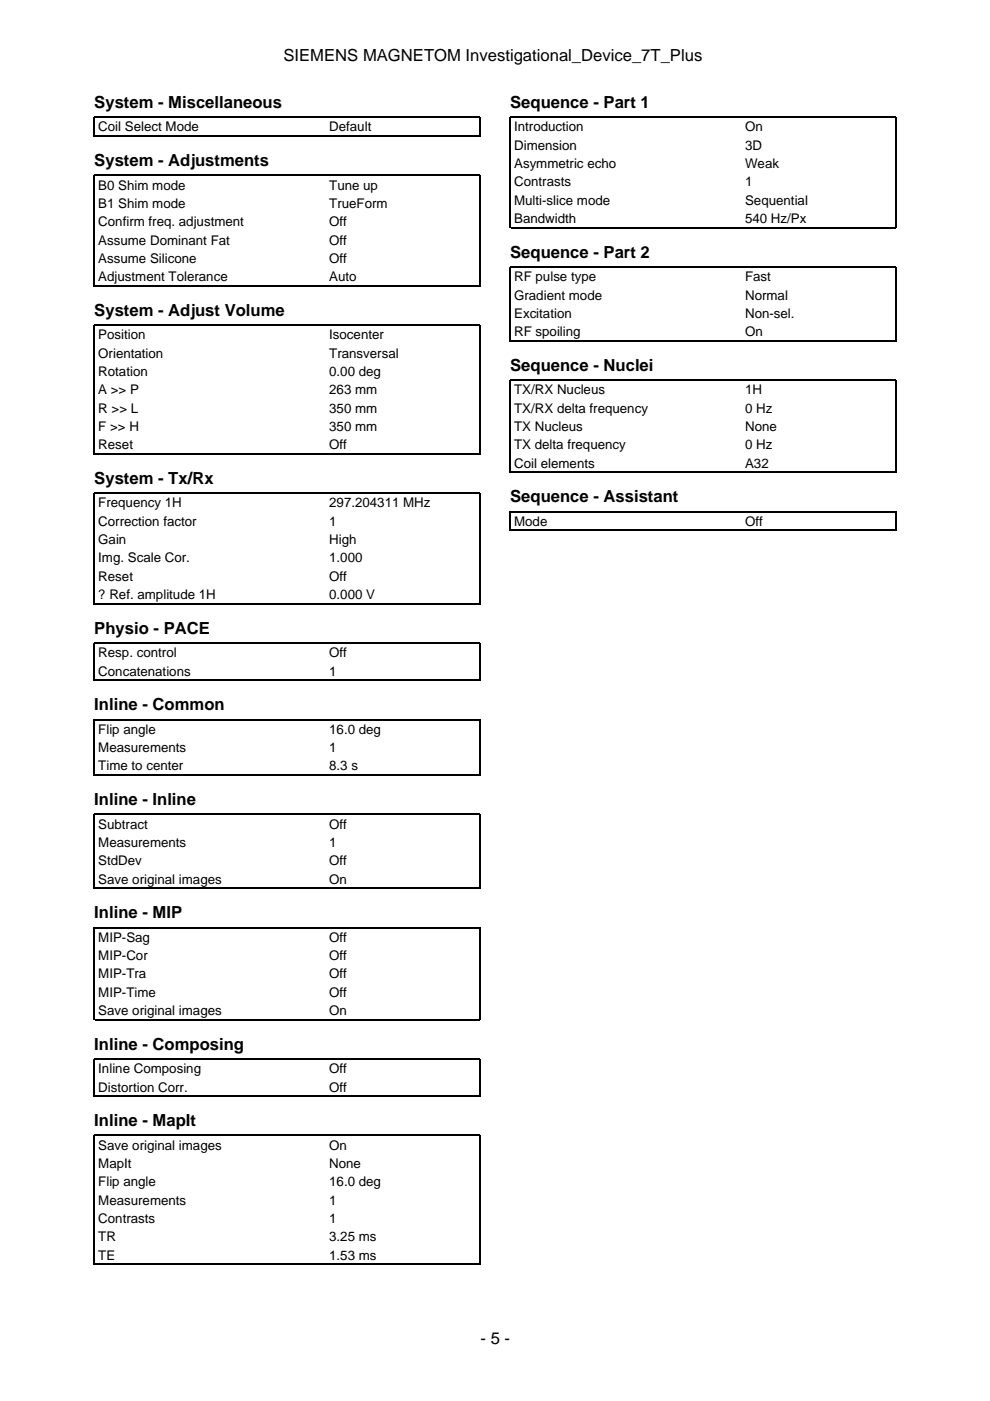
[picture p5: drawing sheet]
<svg xmlns="http://www.w3.org/2000/svg" width="210mm" height="297mm" viewBox="0 0 210 297" stroke-linecap="round" stroke-linejoin="round" font-family="sans-serif">
<defs><g id="words">
<g font-size="3.5">
<text x="60.1" y="12.9">SIEMENS MAGNETOM Investigational_Device_7T_Plus</text>
<text x="20" y="22.9">System - Miscellaneous</text>
<text x="108.2" y="22.9">Sequence - Part 1</text>
<text x="20" y="35.3">System - Adjustments</text>
<text x="108.2" y="54.7">Sequence - Part 2</text>
<text x="20" y="67">System - Adjust Volume</text>
<text x="108.2" y="78.7">Sequence - Nuclei</text>
<text x="20" y="102.7">System - Tx/Rx</text>
<text x="108.2" y="106.5">Sequence - Assistant</text>
<text x="20" y="134.4">Physio - PACE</text>
<text x="20" y="150.6">Inline - Common</text>
<text x="20" y="170.7">Inline - Inline</text>
<text x="20" y="194.7">Inline - MIP</text>
<text x="20" y="222.6">Inline - Composing</text>
<text x="20" y="238.8">Inline - MapIt</text>
<text x="101.9" y="284.9">- 5 -</text>
</g>
<g font-size="2.8">
<text x="20.8" y="27.9">Coil Select Mode</text>
<text x="69.8" y="27.9">Default</text>
<text x="109" y="27.9">Introduction</text>
<text x="158" y="27.9">On</text>
<text x="109" y="31.7">Dimension</text>
<text x="109" y="35.6">Asymmetric echo</text>
<text x="158" y="31.7">3D</text>
<text x="158" y="35.6">Weak</text>
<text x="20.8" y="40.2">B0 Shim mode</text>
<text x="69.8" y="40.2">Tune up</text>
<text x="109" y="39.5">Contrasts</text>
<text x="158" y="39.5">1</text>
<text x="20.8" y="44.1">B1 Shim mode</text>
<text x="20.8" y="48">Confirm freq. adjustment</text>
<text x="69.8" y="44.1">TrueForm</text>
<text x="69.8" y="48">Off</text>
<text x="109" y="43.4">Multi-slice mode</text>
<text x="109" y="47.3">Bandwidth</text>
<text x="158" y="43.4">Sequential</text>
<text x="158" y="47.3">540 Hz/Px</text>
<text x="20.8" y="51.9">Assume Dominant Fat</text>
<text x="69.8" y="51.9">Off</text>
<text x="20.8" y="55.7">Assume Silicone</text>
<text x="20.8" y="59.6">Adjustment Tolerance</text>
<text x="69.8" y="55.7">Off</text>
<text x="69.8" y="59.6">Auto</text>
<text x="109" y="59.6">RF pulse type</text>
<text x="158" y="59.6">Fast</text>
<text x="109" y="63.5">Gradient mode</text>
<text x="158" y="63.5">Normal</text>
<text x="20.8" y="72">Position</text>
<text x="69.8" y="72">Isocenter</text>
<text x="109" y="67.4">Excitation</text>
<text x="109" y="71.3">RF spoiling</text>
<text x="158" y="67.4">Non-sel.</text>
<text x="158" y="71.3">On</text>
<text x="20.8" y="75.8">Orientation</text>
<text x="69.8" y="75.8">Transversal</text>
<text x="20.8" y="79.7">Rotation</text>
<text x="20.8" y="83.6">A &gt;&gt; P</text>
<text x="69.8" y="79.7">0.00 deg</text>
<text x="69.8" y="83.6">263 mm</text>
<text x="109" y="83.6">TX/RX Nucleus</text>
<text x="158" y="83.6">1H</text>
<text x="20.8" y="87.5">R &gt;&gt; L</text>
<text x="69.8" y="87.5">350 mm</text>
<text x="109" y="87.5">TX/RX delta frequency</text>
<text x="158" y="87.5">0 Hz</text>
<text x="20.8" y="91.4">F &gt;&gt; H</text>
<text x="20.8" y="95.2">Reset</text>
<text x="69.8" y="91.4">350 mm</text>
<text x="69.8" y="95.2">Off</text>
<text x="109" y="91.4">TX Nucleus</text>
<text x="109" y="95.2">TX delta frequency</text>
<text x="158" y="91.4">None</text>
<text x="158" y="95.2">0 Hz</text>
<text x="109" y="99.1">Coil elements</text>
<text x="158" y="99.1">A32</text>
<text x="20.8" y="107.6">Frequency 1H</text>
<text x="69.8" y="107.6">297.204311 MHz</text>
<text x="20.8" y="111.5">Correction factor</text>
<text x="69.8" y="111.5">1</text>
<text x="109" y="111.5">Mode</text>
<text x="158" y="111.5">Off</text>
<text x="20.8" y="115.4">Gain</text>
<text x="20.8" y="119.2">Img. Scale Cor.</text>
<text x="69.8" y="115.4">High</text>
<text x="69.8" y="119.2">1.000</text>
<text x="20.8" y="123.1">Reset</text>
<text x="69.8" y="123.1">Off</text>
<text x="20.8" y="127">? Ref. amplitude 1H</text>
<text x="69.8" y="127">0.000 V</text>
<text x="20.8" y="139.3">Resp. control</text>
<text x="20.8" y="143.2">Concatenations</text>
<text x="69.8" y="139.3">Off</text>
<text x="69.8" y="143.2">1</text>
<text x="20.8" y="155.6">Flip angle</text>
<text x="69.8" y="155.6">16.0 deg</text>
<text x="20.8" y="159.5">Measurements</text>
<text x="69.8" y="159.5">1</text>
<text x="20.8" y="163.3">Time to center</text>
<text x="69.8" y="163.3">8.3 s</text>
<text x="20.8" y="175.7">Subtract</text>
<text x="20.8" y="179.6">Measurements</text>
<text x="69.8" y="175.7">Off</text>
<text x="69.8" y="179.6">1</text>
<text x="20.8" y="183.4">StdDev</text>
<text x="69.8" y="183.4">Off</text>
<text x="20.8" y="187.3">Save original images</text>
<text x="69.8" y="187.3">On</text>
<text x="20.8" y="199.7">MIP-Sag</text>
<text x="20.8" y="203.6">MIP-Cor</text>
<text x="69.8" y="199.7">Off</text>
<text x="69.8" y="203.6">Off</text>
<text x="20.8" y="207.4">MIP-Tra</text>
<text x="69.8" y="207.4">Off</text>
<text x="20.8" y="211.3">MIP-Time</text>
<text x="20.8" y="215.2">Save original images</text>
<text x="69.8" y="211.3">Off</text>
<text x="69.8" y="215.2">On</text>
<text x="20.8" y="227.5">Inline Composing</text>
<text x="69.8" y="227.5">Off</text>
<text x="20.8" y="231.4">Distortion Corr.</text>
<text x="69.8" y="231.4">Off</text>
<text x="20.8" y="243.8">Save original images</text>
<text x="69.8" y="243.8">On</text>
<text x="20.8" y="247.6">MapIt</text>
<text x="20.8" y="251.5">Flip angle</text>
<text x="69.8" y="247.6">None</text>
<text x="69.8" y="251.5">16.0 deg</text>
<text x="20.8" y="255.4">Measurements</text>
<text x="69.8" y="255.4">1</text>
<text x="20.8" y="259.3">Contrasts</text>
<text x="20.8" y="263.2">TR</text>
<text x="69.8" y="259.3">1</text>
<text x="69.8" y="263.2">3.25 ms</text>
<text x="20.8" y="267.1">TE</text>
<text x="69.8" y="267.1">1.53 ms</text>
</g>
</g></defs>
<g fill="none" stroke="#000" stroke-width=".26">
<path d="M20 29v-4.2h81.8v4.2M20.1 28.9h81.6M108.2 48.4v-23.6h81.8v23.6M108.3 48.3h81.6M20 60.7v-23.5h81.8v23.5M20.1 60.6h81.6M108.2 72.4v-15.8h81.8v15.8M108.3 72.2h81.6M20 96.4v-27.5h81.8v27.5M20.1 96.2h81.6M108.2 100.3v-19.7h81.8v19.7M108.2 112.6v-4.1h81.8v4.1"/>
<path d="M108.3 100.1h81.6M108.3 112.5h81.6M20 128.1v-23.5h81.8v23.5M20.1 128h81.6M20 144.3v-8h81.8v8M20.1 144.2h81.6M20 164.5v-11.9h81.8v11.9M20.1 164.3h81.6M20 188.4v-15.7h81.8v15.7M20.1 188.3h81.6M20 216.3v-19.7h81.8v19.7M20.1 216.2h81.6"/>
<path d="M20 232.5v-8h81.8v8M20.1 232.4h81.6M20 268.2v-27.5h81.8v27.5M20.1 268h81.6"/>
</g>
<use href="#words"/>
</svg>
